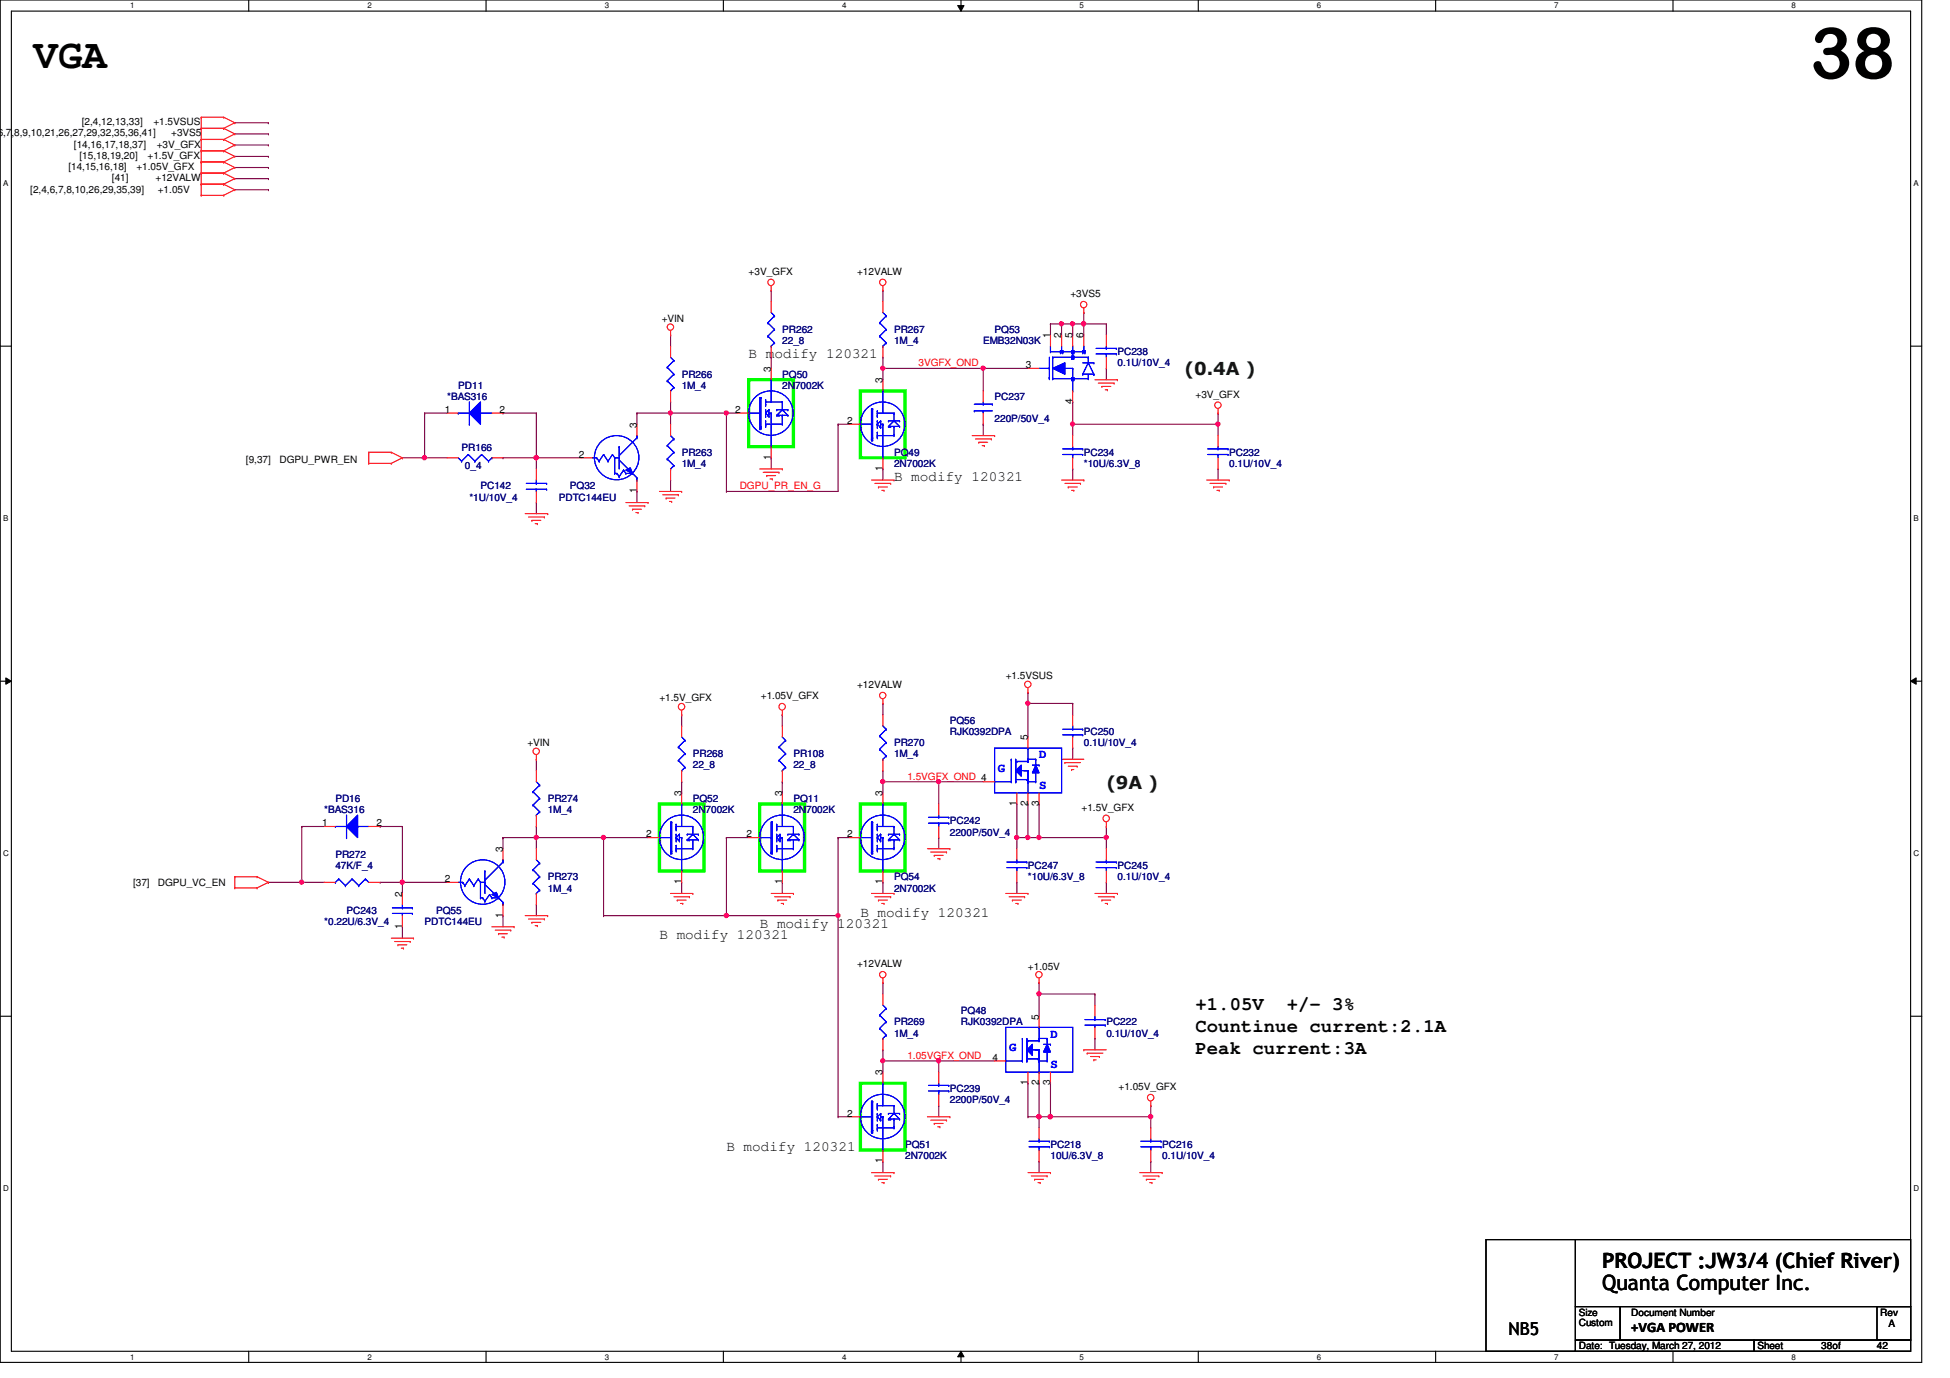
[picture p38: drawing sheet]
<svg xmlns="http://www.w3.org/2000/svg" width="297mm" height="210mm" viewBox="0 0 297 210" stroke-linecap="round" stroke-linejoin="round" font-family="sans-serif">
<defs><g id="words">
<text font-size="10.9" x="275.7" y="12">38</text>
<text font-size="6.3" x="5.1" y="10.3">VGA</text>
<g font-size="3.2">
<text x="244" y="196.6">Quanta Computer Inc.</text>
<text x="244" y="193.2">PROJECT :JW3/4 (Chief River)</text>
</g>
<g font-size="2.9">
<text x="182.1" y="153.9">+1.05V</text>
<text x="196" y="153.9">+/- 3%</text>
<text x="182.1" y="157.3">Countinue current:2.1A</text>
<text x="182.1" y="160.7">Peak current:3A</text>
</g>
<g font-size="2.7" fill="#004000">
<text x="180.4" y="57.2">(0.4A )</text>
<text x="168.5" y="120.2">(9A )</text>
</g>
<text font-size="2.7" x="229.8" y="203.5">NB5</text>
<g font-size="2.2">
<text x="114" y="54.6">B modify 120321</text>
<text x="136.2" y="73.3">B modify 120321</text>
<text x="100.5" y="143">B modify 120321</text>
<text x="115.7" y="141.4">B modify 120321</text>
<text x="131.1" y="139.7">B modify 120321</text>
<text x="110.7" y="175.4">B modify 120321</text>
<text x="248.5" y="202.9">+VGA POWER</text>
</g>
<g font-size="1.9" fill="#00f">
<text x="152" y="117.6">G</text>
<text x="158.3" y="115.6">D</text>
<text x="158.3" y="120.2">S</text>
<text x="153.7" y="160.1">G</text>
<text x="160" y="158.1">D</text>
<text x="160" y="162.7">S</text>
</g>
<g font-size="1.5">
<text x="-.8" y="20.8">[6,7,8,9,10,21,26,27,29,32,35,36,41]</text>
<text x="11.3" y="22.5">[14,16,17,18,37]</text>
<text x="12.4" y="19.1">[2,4,12,13,33]</text>
<text x="23.4" y="19.1">+1.5VSUS</text>
<text x="23.9" y="22.5">+3V_GFX</text>
<text x="26.1" y="20.8">+3VS5</text>
<text x="4.6" y="29.5">[2,4,6,7,8,10,26,29,35,39]</text>
<text x="10.4" y="25.9">[14,15,16,18]</text>
<text x="12.1" y="24.2">[15,18,19,20]</text>
<text x="17.1" y="27.6">[41]</text>
<text x="20.8" y="25.9">+1.05V_GFX</text>
<text x="22.5" y="24.2">+1.5V_GFX</text>
<text x="23.7" y="27.6">+12VALW</text>
<text x="24" y="29.5">+1.05V</text>
<text x="114" y="41.9">+3V_GFX</text>
<text x="130.6" y="41.9">+12VALW</text>
<text x="163.1" y="45.3">+3VS5</text>
<text x="100.8" y="49">+VIN</text>
<text x="160" y="51.6" transform="rotate(-90 160 51.6)">1</text>
<text x="161.7" y="51.6" transform="rotate(-90 161.7 51.6)">2</text>
<text x="163.4" y="51.6" transform="rotate(-90 163.4 51.6)">5</text>
<text x="165.1" y="51.6" transform="rotate(-90 165.1 51.6)">6</text>
<text x="117.4" y="56.7" transform="rotate(-90 117.4 56.7)">3</text>
<text x="134.4" y="58.4" transform="rotate(-90 134.4 58.4)">3</text>
<text x="156.2" y="56.1">3</text>
<text x="67.8" y="62.9">1</text>
<text x="76.1" y="62.9">2</text>
<text x="97" y="65.2" transform="rotate(-90 97 65.2)">3</text>
<text x="112" y="62.9">2</text>
<text x="129" y="64.6">2</text>
<text x="163.4" y="61.6" transform="rotate(-90 163.4 61.6)">4</text>
<text x="182.1" y="60.6">+3V_GFX</text>
<text x="37.5" y="70.5">[9,37]</text>
<text x="42.6" y="70.5">DGPU_PWR_EN</text>
<text x="88.2" y="69.7">2</text>
<text x="117.4" y="70.1" transform="rotate(-90 117.4 70.1)">1</text>
<text x="134.4" y="71.8" transform="rotate(-90 134.4 71.8)">1</text>
<text x="97" y="75.2" transform="rotate(-90 97 75.2)">1</text>
<text x="100.5" y="106.9">+1.5V_GFX</text>
<text x="115.9" y="106.6">+1.05V_GFX</text>
<text x="130.6" y="104.9">+12VALW</text>
<text x="153.2" y="103.5">+1.5VSUS</text>
<text x="80.3" y="113.7">+VIN</text>
<text x="156.5" y="112.8" transform="rotate(-90 156.5 112.8)">5</text>
<text x="49.1" y="125.9">1</text>
<text x="57.4" y="125.9">2</text>
<text x="103.8" y="121.3" transform="rotate(-90 103.8 121.3)">3</text>
<text x="119.1" y="121.3" transform="rotate(-90 119.1 121.3)">3</text>
<text x="134.4" y="121.3" transform="rotate(-90 134.4 121.3)">3</text>
<text x="154.9" y="122.9" transform="rotate(-90 154.9 122.9)">1</text>
<text x="156.5" y="122.9" transform="rotate(-90 156.5 122.9)">2</text>
<text x="158.2" y="122.9" transform="rotate(-90 158.2 122.9)">3</text>
<text x="164.8" y="123.6">+1.5V_GFX</text>
<text x="76.6" y="129.8" transform="rotate(-90 76.6 129.8)">3</text>
<text x="98.4" y="127.6">2</text>
<text x="113.7" y="127.6">2</text>
<text x="129" y="127.6">2</text>
<text x="20.3" y="135">[37]</text>
<text x="24" y="135">DGPU_VC_EN</text>
<text x="61.3" y="136.7" transform="rotate(-90 61.3 136.7)">2</text>
<text x="67.8" y="134.4">2</text>
<text x="103.8" y="134.7" transform="rotate(-90 103.8 134.7)">1</text>
<text x="119.1" y="134.7" transform="rotate(-90 119.1 134.7)">1</text>
<text x="134.4" y="134.7" transform="rotate(-90 134.4 134.7)">1</text>
<text x="61.3" y="141.6" transform="rotate(-90 61.3 141.6)">1</text>
<text x="76.6" y="139.9" transform="rotate(-90 76.6 139.9)">1</text>
<text x="130.6" y="147.4">+12VALW</text>
<text x="156.6" y="147.7">+1.05V</text>
<text x="158.2" y="155.4" transform="rotate(-90 158.2 155.4)">5</text>
<text x="151.2" y="161.6">4</text>
<text x="134.4" y="163.9" transform="rotate(-90 134.4 163.9)">3</text>
<text x="156.5" y="165.4" transform="rotate(-90 156.5 165.4)">1</text>
<text x="158.2" y="165.4" transform="rotate(-90 158.2 165.4)">2</text>
<text x="160" y="165.4" transform="rotate(-90 160 165.4)">3</text>
<text x="170.4" y="166.1">+1.05V_GFX</text>
<text x="129" y="170.1">2</text>
<text x="134.4" y="177.3" transform="rotate(-90 134.4 177.3)">1</text>
<text x="240.5" y="200.5">Size</text>
<text x="240.5" y="202">Custom</text>
<text x="248.5" y="200.5">Document Number</text>
<text x="286.4" y="200.5">Rev</text>
<text x="287.7" y="202.2">A</text>
<text x="240.5" y="205.6">Date: Tuesday, March 27, 2012</text>
<text x="267.7" y="205.6">Sheet</text>
<text x="277.4" y="205.6">38of</text>
<text x="285.9" y="205.6">42</text>
</g>
<g font-size="1.5" fill="#000080">
<text x="119.2" y="50.8">PR262</text>
<text x="119.2" y="52.5">22_8</text>
<text x="136.2" y="50.8">PR267</text>
<text x="136.2" y="52.5">1M_4</text>
<text x="149.8" y="52.5">EMB32N03K</text>
<text x="151.5" y="50.8">PQ53</text>
<text x="69.8" y="59.3">PD11</text>
<text x="103.8" y="57.5">PR266</text>
<text x="103.8" y="59.3">1M_4</text>
<text x="119.2" y="57.5">PQ50</text>
<text x="119.2" y="59.3">2N7002K</text>
<text x="170.2" y="54.1">PC238</text>
<text x="170.2" y="55.8">0.1U/10V_4</text>
<text x="68.1" y="61">*BAS316</text>
<text x="151.5" y="61">PC237</text>
<text x="151.5" y="64.3">220P/50V_4</text>
<text x="70.3" y="68.8">PR166</text>
<text x="70.8" y="71.5">0_4</text>
<text x="103.8" y="69.5">PR263</text>
<text x="103.8" y="71.2">1M_4</text>
<text x="136.2" y="69.5">PQ49</text>
<text x="136.2" y="71.2">2N7002K</text>
<text x="165.1" y="69.5">PC234</text>
<text x="165.1" y="71.2">*10U/6.3V_8</text>
<text x="187.2" y="69.5">PC232</text>
<text x="187.2" y="71.2">0.1U/10V_4</text>
<text x="71.5" y="76.3">*1U/10V_4</text>
<text x="73.2" y="74.5">PC142</text>
<text x="85.1" y="76.3">PDTC144EU</text>
<text x="86.8" y="74.5">PQ32</text>
<text x="136.2" y="113.7">PR270</text>
<text x="144.7" y="110.3">PQ56</text>
<text x="144.7" y="112">RJK0392DPA</text>
<text x="165.1" y="112">PC250</text>
<text x="165.1" y="113.7">0.1U/10V_4</text>
<text x="105.5" y="115.4">PR268</text>
<text x="105.5" y="117.1">22_8</text>
<text x="120.9" y="115.4">PR108</text>
<text x="120.9" y="117.1">22_8</text>
<text x="136.2" y="115.4">1M_4</text>
<text x="49.4" y="123.9">*BAS316</text>
<text x="51.1" y="122.2">PD16</text>
<text x="83.4" y="122.2">PR274</text>
<text x="83.4" y="123.9">1M_4</text>
<text x="105.5" y="122.2">PQ52</text>
<text x="105.5" y="123.9">2N7002K</text>
<text x="120.9" y="122.2">PQ11</text>
<text x="120.9" y="123.9">2N7002K</text>
<text x="144.7" y="125.6">PC242</text>
<text x="51.1" y="130.7">PR272</text>
<text x="144.7" y="127.3">2200P/50V_4</text>
<text x="51.1" y="132.4">47K/F_4</text>
<text x="83.4" y="134.1">PR273</text>
<text x="83.4" y="135.8">1M_4</text>
<text x="136.2" y="134.1">PQ54</text>
<text x="136.2" y="135.8">2N7002K</text>
<text x="156.6" y="132.4">PC247</text>
<text x="156.6" y="134.1">*10U/6.3V_8</text>
<text x="170.2" y="132.4">PC245</text>
<text x="170.2" y="134.1">0.1U/10V_4</text>
<text x="49.4" y="140.9">*0.22U/6.3V_4</text>
<text x="52.8" y="139.2">PC243</text>
<text x="64.7" y="140.9">PDTC144EU</text>
<text x="66.4" y="139.2">PQ55</text>
<text x="146.4" y="154.6">PQ48</text>
<text x="136.2" y="156.3">PR269</text>
<text x="136.2" y="157.9">1M_4</text>
<text x="146.4" y="156.3">RJK0392DPA</text>
<text x="168.5" y="156.3">PC222</text>
<text x="168.5" y="157.9">0.1U/10V_4</text>
<text x="144.7" y="166.5">PC239</text>
<text x="144.7" y="168.1">2200P/50V_4</text>
<text x="137.9" y="175">PQ51</text>
<text x="137.9" y="176.7">2N7002K</text>
<text x="160" y="175">PC218</text>
<text x="160" y="176.7">10U/6.3V_8</text>
<text x="177" y="175">PC216</text>
<text x="177" y="176.7">0.1U/10V_4</text>
</g>
<g font-size="1.5" fill="#f00">
<text x="139.9" y="55.8">3VGFX_OND</text>
<text x="112.7" y="74.5">DGPU_PR_EN_G</text>
<text x="138.2" y="118.8">1.5VGFX_OND 4</text>
<text x="138.2" y="161.3">1.05VGFX_OND</text>
</g>
<g font-size="1.2">
<text x="19.8" y="1.3">1</text>
<text x="56" y="1.3">2</text>
<text x="92.1" y="1.3">3</text>
<text x="128.3" y="1.3">4</text>
<text x="164.5" y="1.3">5</text>
<text x="200.6" y="1.3">6</text>
<text x="236.8" y="1.3">7</text>
<text x="272.9" y="1.3">8</text>
<text x=".5" y="28.3">A</text>
<text x="291.5" y="28.3">A</text>
<text x=".5" y="79.4">B</text>
<text x="291.5" y="79.4">B</text>
<text x=".5" y="130.4">C</text>
<text x="291.5" y="130.4">C</text>
<text x=".5" y="181.5">D</text>
<text x="291.5" y="181.5">D</text>
<text x="19.8" y="207.2">1</text>
<text x="56" y="207.2">2</text>
<text x="92.1" y="207.2">3</text>
<text x="128.3" y="207.2">4</text>
<text x="164.5" y="207.2">5</text>
<text x="200.6" y="207.2">6</text>
<text x="236.8" y="207.2">7</text>
<text x="272.9" y="207.2">8</text>
</g>
</g></defs>
<path d="M0 0h292.7v207.6h-292.7zM1.7 1.7h289.3v204.2h-289.3z" fill="none" stroke="#000" stroke-width=".17"/>
<g fill="#fff">
<path d="M19.8 .2h.6v1.3h-.6z"/>
<path d="M19.8 206.1h.6v1.3h-.6z"/>
</g>
<path d="M37.9 0v1.7M37.9 205.9v1.7" fill="none" stroke="#000" stroke-width=".17"/>
<g fill="#fff">
<path d="M56 .2h.6v1.3h-.6z"/>
<path d="M56 206.1h.6v1.3h-.6z"/>
</g>
<path d="M74 0v1.7M74 205.9v1.7" fill="none" stroke="#000" stroke-width=".17"/>
<g fill="#fff">
<path d="M92.1 .2h.6v1.3h-.6z"/>
<path d="M92.1 206.1h.6v1.3h-.6z"/>
</g>
<path d="M110.2 0v1.7M110.2 205.9v1.7" fill="none" stroke="#000" stroke-width=".17"/>
<g fill="#fff">
<path d="M128.3 .2h.6v1.3h-.6z"/>
<path d="M128.3 206.1h.6v1.3h-.6z"/>
</g>
<path d="M146.4 0v1.7M146.4 205.9v1.7" fill="none" stroke="#000" stroke-width=".17"/>
<path d="M145.9 .8h1l-.5 .9zM146.4 205.9l.5 .9h-1z" fill="#000"/>
<path d="M145.9 .8h1l-.5 .9zM146.4 205.9l.5 .9h-1z" fill="none" stroke="#000" stroke-width=".15"/>
<g fill="#fff">
<path d="M164.5 .2h.6v1.3h-.6z"/>
<path d="M164.5 206.1h.6v1.3h-.6z"/>
</g>
<path d="M182.5 0v1.7M182.5 205.9v1.7" fill="none" stroke="#000" stroke-width=".17"/>
<g fill="#fff">
<path d="M200.6 .2h.6v1.3h-.6z"/>
<path d="M200.6 206.1h.6v1.3h-.6z"/>
</g>
<path d="M218.7 0v1.7M218.7 205.9v1.7" fill="none" stroke="#000" stroke-width=".17"/>
<g fill="#fff">
<path d="M236.8 .2h.6v1.3h-.6z"/>
<path d="M236.8 206.1h.6v1.3h-.6z"/>
</g>
<path d="M254.8 0v1.7M254.8 205.9v1.7" fill="none" stroke="#000" stroke-width=".17"/>
<g fill="#fff">
<path d="M272.9 .2h.7v1.3h-.7z"/>
<path d="M272.9 206.1h.7v1.3h-.7z"/>
<path d="M.5 27.2h.7v1.4h-.7z"/>
<path d="M291.5 27.2h.7v1.4h-.7z"/>
<path d="M.5 78.3h.7v1.3h-.7z"/>
<path d="M291.5 78.3h.7v1.3h-.7z"/>
</g>
<path d="M0 52.7h1.7M291 52.7h1.7" fill="none" stroke="#000" stroke-width=".17"/>
<g fill="#fff">
<path d="M.5 129.3h.8v1.4h-.8z"/>
<path d="M291.5 129.3h.8v1.4h-.8z"/>
</g>
<path d="M0 103.8h1.7M291 103.8h1.7" fill="none" stroke="#000" stroke-width=".17"/>
<path d="M.9 103.3l.8 .5-.8 .5zM291 103.8l.9-.5v1z" fill="#000"/>
<path d="M.9 103.3l.8 .5-.8 .5zM291 103.8l.9-.5v1z" fill="none" stroke="#000" stroke-width=".15"/>
<g fill="#fff">
<path d="M.5 180.4h.8v1.3h-.8z"/>
<path d="M291.5 180.4h.8v1.3h-.8z"/>
</g>
<path d="M0 154.9h1.7M291 154.9h1.7" fill="none" stroke="#000" stroke-width=".17"/>
<g fill="none" stroke="#800040" stroke-width=".17">
<path d="M102.1 51.1h.1M102.1 51.1v1.6M117.5 44.2h.1M117.5 54.4h.1M117.5 44.2v1.7M117.5 54.4v1.7M134.5 54.4h.1M134.5 56.1h.1M134.5 54.4v3.5M134.5 56.1h15.3M97 62.9h.1M97 74.9h.1"/>
<path d="M97 62.9v1.7M97 74.9v1.7M102.1 62.9h.1M102.1 62.9h8.6M110.7 62.9h.1M110.7 62.9v12M117.5 69.8h.1M117.5 69.8v1.7M127.7 64.6h.1M127.7 64.6h1.7"/>
</g>
<circle cx="134.5" cy="56.1" r=".32" fill="#f0f"/>
<circle cx="134.5" cy="56.1" r=".32" fill="none" stroke="#f0f" stroke-width=".17"/>
<path d="M134.5 44.2h.1M134.5 44.2v1.7M110.7 62.9h.1M110.7 62.9h1.6M134.5 71.5h.1M134.5 71.5v1.7" fill="none" stroke="#800040" stroke-width=".17"/>
<circle cx="110.6" cy="62.9" r=".32" fill="#f0f"/>
<circle cx="110.6" cy="62.9" r=".32" fill="none" stroke="#f0f" stroke-width=".17"/>
<path d="M102.1 61.3h.1M102.1 62.9h.1M102.1 61.3v3.3" fill="none" stroke="#800040" stroke-width=".17"/>
<circle cx="102.1" cy="62.9" r=".32" fill="#f0f"/>
<circle cx="102.1" cy="62.9" r=".32" fill="none" stroke="#f0f" stroke-width=".17"/>
<g fill="none" stroke="#800040" stroke-width=".17">
<path d="M97 62.9h.1M97 62.9h5.1M102.1 73.2h.1M102.1 73.2v1.7M110.7 74.9h.1M127.7 64.6h.1M127.7 64.6v10.3h-17M81.7 115.7h.1M81.7 115.7v1.7M76.6 127.6h.1M76.6 139.5h.1M76.6 127.6v1.7"/>
<path d="M76.6 139.5v1.7M81.7 127.6h.1M81.7 127.6v1.7"/>
</g>
<circle cx="81.7" cy="127.6" r=".32" fill="#f0f"/>
<circle cx="81.7" cy="127.6" r=".32" fill="none" stroke="#f0f" stroke-width=".17"/>
<path d="M81.7 137.8h.1M81.7 137.8v1.7M91.9 127.6h.1M91.9 127.6h6.8" fill="none" stroke="#800040" stroke-width=".17"/>
<circle cx="91.9" cy="127.6" r=".32" fill="#f0f"/>
<circle cx="91.9" cy="127.6" r=".32" fill="none" stroke="#f0f" stroke-width=".17"/>
<path d="M158.3 127.6h.1M158.3 127.6h10.2" fill="none" stroke="#800040" stroke-width=".17"/>
<circle cx="168.5" cy="127.6" r=".32" fill="#f0f"/>
<circle cx="168.5" cy="127.6" r=".32" fill="none" stroke="#f0f" stroke-width=".17"/>
<circle cx="158.3" cy="127.6" r=".32" fill="#f0f"/>
<circle cx="158.3" cy="127.6" r=".32" fill="none" stroke="#f0f" stroke-width=".17"/>
<g fill="none" stroke="#800040" stroke-width=".17">
<path d="M156.6 107.2h.1M156.6 107.2v5.1M127.7 127.6h.1M127.7 127.6h1.7M154.9 134.5h.1M154.9 127.6h.1M154.9 127.6v1.7M154.9 134.5v1.6M154.9 127.6h1.7M168.5 134.5h.1M168.5 125.9h.1M168.5 127.6h.1"/>
<path d="M168.5 125.9v3.4M168.5 134.5v1.6"/>
</g>
<circle cx="156.6" cy="107.2" r=".32" fill="#f0f"/>
<circle cx="156.6" cy="107.2" r=".32" fill="none" stroke="#f0f" stroke-width=".17"/>
<path d="M143 119.1h.1M143 119.1h6.8M154.9 122.5h.1M154.9 122.5v5.1M156.6 127.6h.1M158.3 122.5h.1M158.3 122.5v5.1h-1.7" fill="none" stroke="#800040" stroke-width=".17"/>
<circle cx="154.9" cy="127.6" r=".32" fill="#f0f"/>
<circle cx="154.9" cy="127.6" r=".32" fill="none" stroke="#f0f" stroke-width=".17"/>
<path d="M156.6 122.5h.1M156.6 122.5v5.1" fill="none" stroke="#800040" stroke-width=".17"/>
<circle cx="156.6" cy="127.6" r=".32" fill="#f0f"/>
<circle cx="156.6" cy="127.6" r=".32" fill="none" stroke="#f0f" stroke-width=".17"/>
<path d="M134.5 117.4h.1M134.5 119.1h.1M134.5 117.4v3.4M134.5 119.1h8.5M143 119.1h.1M143 119.1v3.4M143 127.6h.1M143 127.6v1.7" fill="none" stroke="#800040" stroke-width=".17"/>
<circle cx="143" cy="119.1" r=".32" fill="#f0f"/>
<circle cx="143" cy="119.1" r=".32" fill="none" stroke="#f0f" stroke-width=".17"/>
<circle cx="134.5" cy="119.1" r=".32" fill="#f0f"/>
<circle cx="134.5" cy="119.1" r=".32" fill="none" stroke="#f0f" stroke-width=".17"/>
<path d="M134.5 107.2h.1M134.5 107.2v1.7M91.9 127.6h.1M91.9 127.6v11.9M127.7 139.5h.1M127.7 139.5v30.7M134.5 134.5h.1M134.5 134.5v1.6" fill="none" stroke="#800040" stroke-width=".17"/>
<circle cx="127.6" cy="139.5" r=".32" fill="#f0f"/>
<circle cx="127.6" cy="139.5" r=".32" fill="none" stroke="#f0f" stroke-width=".17"/>
<g fill="none" stroke="#800040" stroke-width=".17">
<path d="M35.8 18.7h5.1M40.9 18.7h.1M35.8 27.2h5.1M35.8 25.5h5.1M35.8 23.8h5.1M35.8 22.1h5.1M35.8 20.4h5.1M40.9 27.2h.1M40.9 25.5h.1M40.9 23.8h.1M40.9 22.1h.1M40.9 20.4h.1"/>
<path d="M156.6 107.2h.1M156.6 105.5h.1M156.6 107.2h6.8M156.6 105.5v1.7M163.4 107.2h.1M163.4 114h.1M163.4 107.2v1.7M163.4 114v1.7M46 134.5h.1M46 134.5h3.4"/>
</g>
<circle cx="45.9" cy="134.4" r=".32" fill="#f0f"/>
<circle cx="45.9" cy="134.4" r=".32" fill="none" stroke="#f0f" stroke-width=".17"/>
<g fill="none" stroke="#800040" stroke-width=".17">
<path d="M40.9 134.5h.1M46 125.9h.1M46 125.9h3.4M46 125.9v8.6h-5.1M61.3 134.5h.1M61.3 125.9h.1M61.3 134.5h6.8M61.3 125.9v10.2M76.6 127.6h.1M81.7 125.9h.1M81.7 125.9v1.7h-5.1M61.3 141.2h.1"/>
<path d="M61.3 141.2v1.8"/>
</g>
<circle cx="61.3" cy="134.4" r=".32" fill="#f0f"/>
<circle cx="61.3" cy="134.4" r=".32" fill="none" stroke="#f0f" stroke-width=".17"/>
<path d="M64.7 69.8h.1M64.7 69.8h3.4M76.6 62.9h.1M76.6 62.9h5.1M81.7 69.8h.1M81.7 69.8h6.8" fill="none" stroke="#800040" stroke-width=".17"/>
<circle cx="64.7" cy="69.7" r=".32" fill="#f0f"/>
<circle cx="64.7" cy="69.7" r=".32" fill="none" stroke="#f0f" stroke-width=".17"/>
<path d="M81.7 69.8h.1M81.7 69.8v1.7" fill="none" stroke="#800040" stroke-width=".17"/>
<circle cx="81.7" cy="69.7" r=".32" fill="#f0f"/>
<circle cx="81.7" cy="69.7" r=".32" fill="none" stroke="#f0f" stroke-width=".17"/>
<path d="M61.3 69.8h.1M64.7 62.9h.1M64.7 62.9h3.4M64.7 62.9v6.9h-3.4M81.7 62.9h.1M81.7 62.9v6.9" fill="none" stroke="#800040" stroke-width=".17"/>
<circle cx="81.7" cy="69.7" r=".32" fill="#f0f"/>
<circle cx="81.7" cy="69.7" r=".32" fill="none" stroke="#f0f" stroke-width=".17"/>
<path d="M76.6 69.8h.1M76.6 69.8h5.1M81.7 76.6h.1M81.7 76.6v1.7M57.9 125.9h.1M57.9 134.5h.1M57.9 125.9h3.4M57.9 134.5h3.4M110.7 139.5h.1M110.7 139.5h17" fill="none" stroke="#800040" stroke-width=".17"/>
<circle cx="110.6" cy="139.5" r=".32" fill="#f0f"/>
<circle cx="110.6" cy="139.5" r=".32" fill="none" stroke="#f0f" stroke-width=".17"/>
<path d="M35.8 28.9h5.1M40.9 28.9h.1M158.3 170.2h.1M158.3 170.2h1.7M175.3 177h.1M175.3 170.2h.1M175.3 170.2v1.7M175.3 177v1.7" fill="none" stroke="#800040" stroke-width=".17"/>
<circle cx="158.3" cy="170.2" r=".32" fill="#f0f"/>
<circle cx="158.3" cy="170.2" r=".32" fill="none" stroke="#f0f" stroke-width=".17"/>
<path d="M158.3 151.5h.1M158.3 151.5h8.5" fill="none" stroke="#800040" stroke-width=".17"/>
<circle cx="158.3" cy="151.4" r=".32" fill="#f0f"/>
<circle cx="158.3" cy="151.4" r=".32" fill="none" stroke="#f0f" stroke-width=".17"/>
<path d="M158.3 149.7h.1M158.3 151.5h.1M158.3 149.7v5.2M160 170.2h.1M160 170.2h15.3" fill="none" stroke="#800040" stroke-width=".17"/>
<circle cx="175.3" cy="170.2" r=".32" fill="#f0f"/>
<circle cx="175.3" cy="170.2" r=".32" fill="none" stroke="#f0f" stroke-width=".17"/>
<circle cx="160" cy="170.2" r=".32" fill="#f0f"/>
<circle cx="160" cy="170.2" r=".32" fill="none" stroke="#f0f" stroke-width=".17"/>
<path d="M143 161.7h.1M143 161.7h8.5M156.6 170.2h.1M156.6 170.2h1.7M160 165.1h.1M160 165.1v5.1M175.3 168.5h.1M175.3 168.5v1.7" fill="none" stroke="#800040" stroke-width=".17"/>
<circle cx="160" cy="170.2" r=".32" fill="#f0f"/>
<circle cx="160" cy="170.2" r=".32" fill="none" stroke="#f0f" stroke-width=".17"/>
<path d="M156.6 165.1h.1M156.6 165.1v5.1M158.3 165.1h.1M158.3 165.1v5.1" fill="none" stroke="#800040" stroke-width=".17"/>
<circle cx="158.3" cy="170.2" r=".32" fill="#f0f"/>
<circle cx="158.3" cy="170.2" r=".32" fill="none" stroke="#f0f" stroke-width=".17"/>
<path d="M134.5 160h.1M134.5 160v3.4M134.5 161.7h.1M134.5 161.7h8.5M143 161.7h.1M143 168.5h.1M143 161.7v1.7M143 168.5v1.7" fill="none" stroke="#800040" stroke-width=".17"/>
<circle cx="143" cy="161.6" r=".32" fill="#f0f"/>
<circle cx="143" cy="161.6" r=".32" fill="none" stroke="#f0f" stroke-width=".17"/>
<circle cx="134.5" cy="161.6" r=".32" fill="#f0f"/>
<circle cx="134.5" cy="161.6" r=".32" fill="none" stroke="#f0f" stroke-width=".17"/>
<g fill="none" stroke="#800040" stroke-width=".17">
<path d="M160 49.4h.1M160 49.4h1.7M165.1 49.4h.1M165.1 49.4h3.4M185.5 64.6h.1M185.5 62.9h.1M185.5 71.5h.1M185.5 62.9v3.5M185.5 71.5v1.7M103.8 108.9h.1M103.8 119.1h.1M103.8 108.9v1.7"/>
<path d="M103.8 119.1v1.7M119.2 108.9h.1M119.2 119.1h.1M119.2 108.9v1.7M119.2 119.1v1.7M81.7 127.6h.1M81.7 127.6h10.2M91.9 139.5h.1M103.8 134.5h.1M103.8 134.5v1.6M110.7 127.6h.1M110.7 127.6h3.3"/>
<path d="M110.7 127.6v11.9h-18.8M119.2 134.5h.1M119.2 134.5v1.6M127.7 127.6h.1M127.7 127.6v11.9M134.5 149.7h.1M134.5 149.7v1.8M166.8 151.5h.1M166.8 158.2h.1M166.8 151.5v1.7M166.8 158.2v1.8M127.7 170.2h.1"/>
<path d="M127.7 170.2h1.7M134.5 177h.1M134.5 177v1.7M158.3 177h.1M158.3 170.2h.1M158.3 170.2v1.7M158.3 177v1.7"/>
</g>
<circle cx="165.1" cy="49.3" r=".32" fill="#f0f"/>
<circle cx="165.1" cy="49.3" r=".32" fill="none" stroke="#f0f" stroke-width=".17"/>
<path d="M160 49.4h.1M160 49.4v1.7M161.7 49.4h.1M161.7 49.4h1.7M165.1 47.6h.1M165.1 47.6v1.8" fill="none" stroke="#800040" stroke-width=".17"/>
<circle cx="161.7" cy="49.3" r=".32" fill="#f0f"/>
<circle cx="161.7" cy="49.3" r=".32" fill="none" stroke="#f0f" stroke-width=".17"/>
<path d="M149.8 56.1h.1M149.8 56.1v3.5M161.7 49.4h.1M161.7 49.4v1.7M149.8 64.6h.1M149.8 64.6v1.8M163.4 64.6h.1M163.4 64.6h22.1" fill="none" stroke="#800040" stroke-width=".17"/>
<circle cx="185.5" cy="64.6" r=".32" fill="#f0f"/>
<circle cx="185.5" cy="64.6" r=".32" fill="none" stroke="#f0f" stroke-width=".17"/>
<circle cx="163.4" cy="64.6" r=".32" fill="#f0f"/>
<circle cx="163.4" cy="64.6" r=".32" fill="none" stroke="#f0f" stroke-width=".17"/>
<path d="M163.4 49.4h.1M163.4 49.4v1.7M163.4 49.4h1.7M165.1 49.4h.1M165.1 49.4v1.7M163.4 61.3h.1M163.4 61.3v3.3" fill="none" stroke="#800040" stroke-width=".17"/>
<circle cx="165.1" cy="49.3" r=".32" fill="#f0f"/>
<circle cx="165.1" cy="49.3" r=".32" fill="none" stroke="#f0f" stroke-width=".17"/>
<circle cx="163.4" cy="49.3" r=".32" fill="#f0f"/>
<circle cx="163.4" cy="49.3" r=".32" fill="none" stroke="#f0f" stroke-width=".17"/>
<path d="M149.8 56.1h.1M149.8 56.1h6.8M168.5 49.4h.1M168.5 56.1h.1M168.5 49.4v1.7M168.5 56.1v1.8M163.4 71.5h.1M163.4 64.6h.1M163.4 64.6v1.8M163.4 71.5v1.7" fill="none" stroke="#800040" stroke-width=".17"/>
<circle cx="149.7" cy="56.1" r=".32" fill="#f0f"/>
<circle cx="149.7" cy="56.1" r=".32" fill="none" stroke="#f0f" stroke-width=".17"/>
<g fill="none" stroke="#f00" stroke-width=".17">
<path d="M30.6 19.6h.1M30.6 17.9h.1M30.6 17.9v11.9M30.6 17.9h3.5M30.6 19.6h3.5M34.1 17.9h.1M34.1 19.6h.1M34.1 17.9l1.7 .8M34.1 19.6l1.7 .8M35.8 18.7h.1M35.8 18.7l-1.7 .9M30.6 24.7h.1"/>
<path d="M30.6 23h.1M30.6 28.1h.1M30.6 26.4h.1M30.6 21.3h.1M30.6 29.8h.1M30.6 23h3.5M30.6 24.7h3.5M30.6 26.4h3.5M30.6 28.1h3.5M30.6 21.3h3.5M30.6 29.8h3.5M34.1 23h.1"/>
<path d="M34.1 24.7h.1M34.1 26.4h.1M34.1 28.1h.1M34.1 21.3h.1M34.1 29.8h.1M34.1 23l1.7 .8M34.1 26.4l1.7 .8M34.1 21.3l1.7 .8M34.1 24.7l1.7 .8M34.1 28.1l1.7 .8M35.8 23.8h.1M35.8 27.2h.1"/>
<path d="M35.8 22.1h.1M35.8 20.4h.1M35.8 25.5h.1M35.8 28.9h.1M35.8 23.8l-1.7 .9M35.8 27.2l-1.7 .9M35.8 22.1l-1.7 .9M35.8 20.4l-1.7 .9M35.8 25.5l-1.7 .9M35.8 28.9l-1.7 .9M102.1 51.1h.1M102.1 50.4v.7"/>
<path d="M102.1 52.7v1.7M102.1 59.6v1.7M117.5 44.2h.1M117.5 43.6v.6M134.5 44.2h.1M134.5 43.6v.6M165.1 47.6h.1M165.1 46.9v.7M166.8 57.9h3.4M167.3 58.4h2.4M167.8 58.9h.1M167.8 58.9h1.4"/>
<path d="M168.4 59.4h.3M168.7 59.4h.1M169.7 58.4h.1M170.2 57.9h.1M56.2 70.6h.1M56.2 68.9h.1M56.2 68.9h3.4M56.2 70.6h3.4M56.2 68.9v1.7M59.6 68.9h.1M59.6 70.6h.1M59.6 68.9l1.7 .9"/>
<path d="M61.3 69.8h.1M61.3 69.8l-1.7 .8M80 78.3h3.4M80.5 78.8h2.4M81 79.3h.1M81 79.3h1.4M81.5 79.8h.4M81.7 71.5v1.7M81.7 74.9v1.7M81.9 79.8h.1M82.9 78.8h.1M83.4 78.3h.1"/>
<path d="M95.3 76.6h3.4M95.8 77.1h2.4M96.3 77.6h.1M96.3 77.6h1.4M96.9 78.1h.3M97.2 78.1h.1M98.2 77.1h.1M98.7 76.6h.1M100.5 74.9h3.3M101 75.4h2.3M101.5 75.9h.1M101.5 75.9h1.3"/>
<path d="M102 76.4h.3M102.3 76.4h.1M103.3 75.4h.1M103.8 74.9h.1M115.7 71.5h3.5M116.2 72h2.5M116.8 72.5h.1M116.8 72.5h1.3M117.3 73h.3M117.6 73h.1M118.7 72h.1M119.2 71.5h.1"/>
<path d="M132.8 73.2h3.4M133.3 73.7h2.4M133.8 74.2h.1M133.8 74.2h1.4M134.3 74.7h.4M134.7 74.7h.1M135.7 73.7h.1M136.2 73.2h.1M148.1 66.4h3.4M148.6 66.9h2.4M149.1 67.4h.1M149.1 67.4h1.3"/>
<path d="M149.6 67.9h.3M149.9 67.9h.1M151 66.9h.1M151.5 66.4h.1M161.7 73.2h3.4M162.2 73.7h2.4M162.7 74.2h.1M162.7 74.2h1.4M163.2 74.7h.4M163.6 74.7h.1M164.6 73.7h.1M165.1 73.2h.1"/>
<path d="M183.8 73.2h3.4M184.3 73.7h2.4M184.9 74.2h.1M184.9 74.2h1.3M185.4 74.7h.3M185.5 62.9h.1M185.5 62.3v.6M185.7 74.7h.1M186.7 73.7h.1M187.2 73.2h.1M81.7 115.7h.1M81.7 115v.7"/>
<path d="M81.7 117.4v1.7M103.8 108.9h.1M103.8 108.2v.7M119.2 108.9h.1M119.2 108.2v.7M119.2 110.6v1.7M119.2 117.4v1.7M134.5 107.2h.1M134.5 106.5v.7M134.5 108.9v1.7M134.5 115.7v1.7M156.6 105.5h.1"/>
<path d="M156.6 104.8v.7M161.7 115.7h.1M161.7 115.7h3.4M162.2 116.2h.1M162.2 116.2h2.4M162.7 116.8h1.4M163.2 117.3h.1M163.2 117.3h.4M163.4 108.9v1.7M163.4 112.3v1.7M164.1 116.8h.1M35.8 135.3h.1"/>
<path d="M35.8 133.6h.1M35.8 133.6h3.4M35.8 135.3h3.4M35.8 133.6v1.7M39.2 133.6h.1M39.2 135.3h.1M39.2 133.6l1.7 .9M40.9 134.5h.1M40.9 134.5l-1.7 .8M80 139.5h3.4M81.7 124.2v1.7M83.4 139.5h.1"/>
<path d="M102.1 136.1h3.4M102.7 136.7h2.3M103.2 137.2h.1M103.2 137.2h1.3M103.7 137.7h.3M104 137.7h.1M105 136.7h.1M105.5 136.1h.1M114 127.6h1.7M117.5 136.1h3.4M118 136.7h2.3M118.5 137.2h.1"/>
<path d="M118.5 137.2h1.3M119 137.7h.3M119.2 120.8v1.7M119.2 132.7v1.8M119.3 137.7h.1M120.3 136.7h.1M120.9 136.1h.1M129.4 127.6h1.7M132.8 136.1h3.4M133.3 136.7h2.4M133.8 137.2h.1M133.8 137.2h1.4"/>
<path d="M134.3 137.7h.4M134.5 120.8v1.7M134.5 132.7v1.8M134.7 137.7h.1M135.7 136.7h.1M136.2 136.1h.1M141.3 129.3h3.4M141.8 129.8h2.4M142.3 130.3h.1M142.3 130.3h1.4M142.8 130.9h.4M143.2 130.9h.1"/>
<path d="M144.2 129.8h.1M144.7 129.3h.1M153.2 136.1h3.4M153.7 136.7h2.4M154.2 137.2h.1M154.2 137.2h1.4M154.7 137.7h.4M155.1 137.7h.1M156.1 136.7h.1M156.6 136.1h.1M166.8 136.1h3.4M167.3 136.7h2.4"/>
<path d="M167.8 137.2h.1M167.8 137.2h1.4M168.4 137.7h.3M168.5 125.9h.1M168.5 125.3v.6M168.5 129.3v1.7M168.5 132.7v1.8M168.7 137.7h.1M169.7 136.7h.1M170.2 136.1h.1M59.6 143h3.4M60.1 143.5h2.4"/>
<path d="M60.6 144h.1M60.6 144h1.4M61.1 144.5h.4M61.5 144.5h.1M62.5 143.5h.1M63 143h.1M74.9 141.2h3.4M75.4 141.7h2.4M75.9 142.3h.1M75.9 142.3h1.4M76.5 142.8h.3M76.8 142.8h.1"/>
<path d="M77.8 141.7h.1M78.3 141.2h.1M80.5 140h2.4M81 140.5h.1M81 140.5h1.4M81.5 141.1h.4M81.9 141.1h.1M82.9 140h.1M134.5 149.7h.1M134.5 149.1v.6M158.3 149.7h.1M158.3 149.1v.6"/>
<path d="M165.1 160h.1M165.1 160h3.4M132.8 178.7h3.4M133.3 179.2h2.4M133.8 179.7h.1M133.8 179.7h1.4M135.7 179.2h.1M136.2 178.7h.1M141.3 170.2h3.4M141.8 170.7h2.4M142.3 171.2h.1M142.3 171.2h1.4"/>
<path d="M142.8 171.7h.4M143.2 171.7h.1M144.2 170.7h.1M144.7 170.2h.1M156.6 178.7h3.4M157.1 179.2h2.4M157.6 179.7h.1M157.6 179.7h1.4M158.3 171.9v1.7M158.3 175.3v1.7M159.5 179.2h.1M160 178.7h.1"/>
<path d="M165.6 160.5h.1M165.6 160.5h2.4M166.1 161h1.4M166.6 161.5h.1M166.6 161.5h.4M167.5 161h.1M173.6 178.7h3.4M174.1 179.2h2.4M174.6 179.7h.1M174.6 179.7h1.4M175.3 168.5h.1M175.3 167.8v.7"/>
<path d="M176.5 179.2h.1M177 178.7h.1M134.3 180.2h.4M134.7 180.2h.1M158.1 180.2h.3M158.4 180.2h.1M175.1 180.2h.4M175.5 180.2h.1"/>
<circle cx="102.1" cy="49.8" r=".49"/>
<circle cx="117.4" cy="43" r=".49"/>
<circle cx="134.5" cy="43" r=".49"/>
<circle cx="165.1" cy="46.4" r=".49"/>
<circle cx="185.5" cy="61.7" r=".49"/>
<circle cx="81.7" cy="114.5" r=".49"/>
<circle cx="103.8" cy="107.7" r=".5"/>
<circle cx="119.1" cy="107.7" r=".5"/>
<circle cx="134.5" cy="106" r=".49"/>
<circle cx="156.6" cy="104.3" r=".49"/>
<circle cx="168.5" cy="124.7" r=".5"/>
<circle cx="134.5" cy="148.5" r=".49"/>
<circle cx="158.3" cy="148.5" r=".49"/>
<circle cx="175.3" cy="167.3" r=".5"/>
</g>
<path d="M226.4 188.9h13.6v17h-13.6zM240 188.9h51v10.2h-51zM240 199.1h6.8v5.1h-6.8zM246.8 199.1h44.2v5.1h-44.2zM285.9 199.1h5.1v5.1h-5.1zM240 204.2h27.2v1.7h-27.2zM267.2 204.2h23.8v1.7h-23.8z" fill="none" stroke="#000" stroke-width=".17"/>
<path d="M114 57.9h6.9v10.2h-6.9zM131.1 59.6h6.8v10.2h-6.8zM100.5 122.5h6.7v10.2h-6.7zM115.7 122.5h6.9v10.2h-6.9zM131.1 122.5h6.8v10.2h-6.8zM131.1 165.1h6.8v10.2h-6.8z" fill="none" stroke="#0f0" stroke-width=".51"/>
<g fill="none" stroke="#00f" stroke-width=".17">
<path d="M101.6 56h.1M101.6 58h.1M101.6 56l1.1 1M101.6 58l1.1 1.1M102.1 59.6h.1M102.1 54.4l.6 .5M102.7 54.9h.1M102.7 57h.1M102.7 59.1h.1M102.7 54.9l-1.1 1.1M102.7 57l-1.1 1M102.7 59.1l-.6 .5"/>
<path d="M80.2 73.7h3.1M80.2 74.5h3.1M81.7 74.5h.1M81.7 73.7h.1M81.7 73.2v.5M81.7 74.5v.4M83.3 73.7h.1M83.3 74.5h.1M81.7 119.1l.5 .5M82.2 119.6h.1M82.2 119.6l-1 1M118.7 113.8h.1"/>
<path d="M118.7 115.9h.1M118.7 113.8l1 1.1M118.7 115.9l1 1M119.2 117.4h.1M119.2 112.3l.5 .5M119.7 112.8h.1M119.7 114.9h.1M119.7 116.9h.1M119.7 112.8l-1 1M119.7 114.9l-1 1M119.7 116.9l-.5 .5M134 112.1h.1"/>
<path d="M134 114.2h.1M134 112.1l1 1.1M134 114.2l1 1M134.5 115.7h.1M134.5 110.6l.5 .5M135 111.1h.1M135 113.2h.1M135 115.2h.1M135 111.1l-1 1M135 113.2l-1 1M135 115.2l-.5 .5M161.9 111.1h3"/>
<path d="M161.9 112h3M163.4 112h.1M163.4 111.1h.1M163.4 110.6v.5M163.4 112v.3M164.9 111.1h.1M164.9 112h.1M81.2 120.6h.1M81.2 122.7h.1M81.2 120.6l1 1.1M81.2 122.7l1 1M81.7 124.2h.1"/>
<path d="M82.2 121.7h.1M82.2 123.7h.1M82.2 121.7l-1 1M82.2 123.7l-.5 .5M115.7 127.6h1.8M117.5 129.8h.1M117.5 127.6h.1M117.5 130h.1M117.6 125.3h.1M117.6 129.7h.1M117.6 130h.1M117.6 125.3h-.1v4.7"/>
<path d="M117.6 125.3v4.7M118.3 125.9h.1M118.3 127.6h.1M118.3 127.1h.1M118.3 128.1h.1M118.3 128.8h.1M118.3 129.5h.1M118.3 125.6h.1M118.3 126.3h.1M118.3 126.4h.1M118.3 129.3h.1M118.3 129.7h.1"/>
<path d="M118.3 125.9h2.6M118.3 127.6l.5 .5M118.3 125.6v.8M118.3 127.1v1M118.3 128.8v.9M118.3 129.3h2.6M118.7 128h.1M118.8 128.1h.1M118.8 127.1h.1M118.8 127.6h.1M118.8 127.6h.4M118.8 127.1l-.5 .5"/>
<path d="M118.8 127.1v1M119.2 127.6h.1M119.2 122.5h.1M119.2 122.5v3.4M119.2 127.6v5.1M120 128h.1M120 127.1h.1M120 128h1.7M120 127.1h1.7M120.2 128h.1M120.3 128h.1M120.9 128h.1"/>
<path d="M120.9 125.9h.1M120.9 127.1h.1M120.9 129.3h.1M120.9 125.9v1.2M120.9 128v1.3M120.9 127.1l.8 .9M120.9 127.1l-.9 .9M121.7 128h.1M121.7 127.1h.1M131.1 127.6h1.7M132.8 129.8h.1M132.8 127.6h.1"/>
<path d="M132.8 130h.1M132.9 125.3h.1M132.9 129.7h.1M132.9 130h.1M132.9 125.3h-.1v4.7M132.9 125.3v4.7M133.6 125.9h.1M133.6 127.6h.1M133.6 127.1h.1M133.6 128.1h.1M133.6 128.8h.1M133.6 129.5h.1"/>
<path d="M133.6 125.6h.1M133.6 126.3h.1M133.6 126.4h.1M133.6 129.3h.1M133.6 129.7h.1M133.6 125.9h2.6M133.6 129.3h2.6M133.6 127.6l.6 .5M133.6 125.6v.8M133.6 127.1v1M133.6 128.8v.9M134 128h.1"/>
<path d="M134.2 128.1h.1M134.2 127.1h.1M134.2 127.6h.1M134.2 127.6h.3M134.2 127.1l-.6 .5M134.2 127.1v1M134.5 127.6h.1M134.5 122.5h.1M134.5 122.5v3.4M134.5 127.6v5.1M135.3 128h.1M135.3 127.1h.1"/>
<path d="M135.3 128h1.7M135.3 127.1h1.7M135.5 128h.1M135.7 128h.1M136.2 128h.1M136.2 125.9h.1M136.2 127.1h.1M136.2 129.3h.1M136.2 125.9v1.2M136.2 128v1.3M136.2 127.1l.8 .9M136.2 127.1l-.9 .9"/>
<path d="M137 128h.1M137 127.1h.1M167 132.2h3M167 131.4h3M168.5 131.4h.1M168.5 132.2h.1M168.5 131v.4M168.5 132.2v.5M170 132.2h.1M170 131.4h.1M156.8 174.8h3M156.8 173.9h3"/>
<path d="M158.3 173.9h.1M158.3 174.8h.1M158.3 173.6v.3M158.3 174.8v.5M159.8 174.8h.1M159.8 173.9h.1"/>
<circle cx="119.1" cy="127.6" r="3.4"/>
<circle cx="134.4" cy="127.6" r="3.4"/>
</g>
<path d="M54.5 124.2v3.4l-1.7-1.7z" fill="#00f"/>
<path d="M51.1 125.9h.1M51.1 125.9h1.7M52.8 127.6h.1M52.8 124.2v3.4M54.5 124.2v3.4l-1.7-1.7zM54.5 125.9h.1M54.5 125.9h1.7" fill="none" stroke="#00f" stroke-width=".17"/>
<path d="M54.5 124.2v3.4l-1.7-1.7z" fill="#00f"/>
<path d="M51.1 125.9h.1M51.1 125.9h1.7M52.8 127.6h.1M52.8 124.2v3.4M54.5 124.2v3.4l-1.7-1.7zM54.5 125.9h.1M54.5 125.9h1.7" fill="none" stroke="#00f" stroke-width=".17"/>
<path d="M49.4 125.9h1.7M56.2 125.9h1.7" fill="none" stroke="#f00" stroke-width=".17"/>
<path d="M73.2 61.3v3.3l-1.7-1.7z" fill="#00f"/>
<path d="M69.8 62.9h.1M69.8 62.9h1.7M71.5 64.6h.1M71.5 61.3v3.3M73.2 61.3v3.3l-1.7-1.7zM73.2 62.9h.1M73.2 62.9h1.7" fill="none" stroke="#00f" stroke-width=".17"/>
<path d="M73.2 61.3v3.3l-1.7-1.7z" fill="#00f"/>
<path d="M69.8 62.9h.1M69.8 62.9h1.7M71.5 64.6h.1M71.5 61.3v3.3M73.2 61.3v3.3l-1.7-1.7zM73.2 62.9h.1M73.2 62.9h1.7" fill="none" stroke="#00f" stroke-width=".17"/>
<path d="M68.1 62.9h1.7M74.9 62.9h1.7" fill="none" stroke="#f00" stroke-width=".17"/>
<path d="M156.4 160l.9-.9v1.7z" fill="#00f"/>
<path d="M156.4 160l.9-.9v1.7z" fill="none" stroke="#00f" stroke-width=".17"/>
<path d="M159.5 159.1l.5 1.2h-1z" fill="#00f"/>
<g fill="none" stroke="#00f" stroke-width=".17">
<path d="M153.2 156.5h10.2v6.9h-10.2zM155.7 158.2h.1M155.7 158.2v3.5M156.4 158.6h.1M156.4 158.2v3.5M156.4 158.6h1.9M156.6 158.6h.1M157.3 160h1M158.3 158.6h.1M158.3 160h.1M158.3 156.5h.1M158.3 156.5v2.1"/>
<path d="M158.3 160v3.4M158.3 158.2h1.2M159 159.1h1M159.5 159.1l.5 1.2h-1zM159.5 158.2h.1M159.5 159.1h.1M159.5 158.2v.9M160 159.1h.1M153.2 161.7h2.5M155.7 161.7h.1M156.4 161.7h.1M156.4 161.3h1.9"/>
<path d="M158.1 161.3h.1M158.3 161.7h.1M158.3 161.3h.1M158.3 163.4h.1M158.3 161.7h1.2M159.5 161.7h.1M159.5 160.3v1.4"/>
</g>
<path d="M156.4 160l.9-.9v1.7z" fill="#00f"/>
<path d="M156.4 160l.9-.9v1.7z" fill="none" stroke="#00f" stroke-width=".17"/>
<path d="M159.5 159.1l.5 1.2h-1z" fill="#00f"/>
<g fill="none" stroke="#00f" stroke-width=".17">
<path d="M117 49.2h.1M117 51.2h.1M117 49.2l1 1M117 51.2l1 1M117.5 52.7h.1M117.5 47.6l.5 .5M118 48.1h.1M118 50.2h.1M118 52.2h.1M118 48.1l-1 1.1M118 50.2l-1 1M118 52.2l-.5 .5"/>
<path d="M101.6 67.9h.1M101.6 69.9h.1M101.6 67.9l1.1 1M101.6 69.9l1.1 1.1M102.1 71.5h.1M102.1 66.4l.6 .5M102.7 66.9h.1M102.7 68.9h.1M102.7 71h.1M102.7 66.9l-1.1 1M102.7 68.9l-1.1 1M102.7 71l-.6 .5"/>
<path d="M51.1 134.5h.1M51.6 133.9h.1M51.6 133.9l1 1.1M51.6 133.9l-.5 .6M52.6 135h.1M53.6 133.9h.1M53.6 133.9l1 1.1M53.6 133.9l-1 1.1M54.6 135h.1M55.7 133.9h.1M55.7 133.9l.5 .6M55.7 133.9l-1.1 1.1"/>
<path d="M81.2 132.5h.1M81.2 134.6h.1M81.2 132.5l1 1.1M81.2 134.6l1 1M81.7 136.1h.1M81.7 131l.5 .5M82.2 131.5h.1M82.2 133.6h.1M82.2 135.6h.1M82.2 131.5l-1 1M82.2 133.6l-1 1M82.2 135.6l-.5 .5"/>
<path d="M100.5 127.6h1.6M102.1 129.8h.1M102.1 127.6h.1M102.1 130h.1M102.1 130h.2M102.3 125.3h.1M102.3 129.7h.1M102.3 130h.1M102.3 125.3h-.2v4.7M102.3 125.3v4.7M103 125.9h.1M103 127.6h.1"/>
<path d="M103 127.1h.1M103 128.1h.1M103 128.8h.1M103 129.5h.1M103 125.6h.1M103 126.3h.1M103 126.4h.1M103 129.3h.1M103 129.7h.1M103 125.9h2.5M103 127.6l.5 .5M103 125.6v.8"/>
<path d="M103 127.1v1M103 128.8v.9M103 129.3h2.5M103.3 128h.1M103.5 128.1h.1M103.5 127.1h.1M103.5 127.6h.1M103.5 127.6h.3M103.5 127.1l-.5 .5M103.5 127.1v1M103.8 127.6h.1M103.8 122.5h.1"/>
<path d="M103.8 122.5v3.4M103.8 127.6v5.1M104.7 128h.1M104.7 127.1h.1M104.7 128h1.7M104.7 127.1h1.7M104.9 128h.1M105 128h.1M105.5 128h.1M105.5 125.9h.1M105.5 127.1h.1M105.5 129.3h.1"/>
<path d="M105.5 125.9v1.2M105.5 128v1.3M105.5 127.1l.9 .9M105.5 127.1l-.8 .9M106.4 128h.1M106.4 127.1h.1M141.4 125.4h3.1M141.4 124.5h3.1M143 124.5h.1M143 125.4h.1M143 124.2v.3M143 125.4v.5"/>
<path d="M144.5 125.4h.1M144.5 124.5h.1M153.4 132.2h3M153.4 131.4h3M154.9 131.4h.1M154.9 132.2h.1M154.9 131v.4M154.9 132.2v.5M156.4 132.2h.1M156.4 131.4h.1M153.2 156.5h10.2v6.9h-10.2zM155.7 158.2h.1"/>
<path d="M155.7 158.2v3.5M156.4 158.6h.1M156.4 158.2v3.5M156.4 158.6h1.9M156.6 158.6h.1M157.3 160h1M158.3 158.6h.1M158.3 160h.1M158.3 156.5h.1M158.3 156.5v2.1M158.3 160v3.4M158.3 158.2h1.2"/>
<path d="M159 159.1h1M159.5 159.1l.5 1.2h-1zM159.5 158.2h.1M159.5 159.1h.1M159.5 158.2v.9M160 159.1h.1M153.2 161.7h2.5M155.7 161.7h.1M156.4 161.7h.1M156.4 161.3h1.9M158.1 161.3h.1M158.3 161.7h.1"/>
<path d="M158.3 161.3h.1M158.3 163.4h.1M158.3 161.7h1.2M159.5 161.7h.1M159.5 160.3v1.4"/>
<circle cx="103.8" cy="127.6" r="3.4"/>
</g>
<g fill="none" stroke="#f00" stroke-width=".17">
<path d="M117.5 45.9v1.7M117.5 52.7v1.7M102.1 64.6v1.8M102.1 71.5v1.7M49.4 134.5h1.7M56.2 134.5h1.7M81.7 129.3v1.7M81.7 136.1v1.7M98.7 127.6h1.8M103.8 120.8v1.7M103.8 132.7v1.8M143 122.5v1.7"/>
<path d="M143 125.9v1.7M154.9 129.3v1.7M154.9 132.7v1.8M158.3 154.9v1.6M151.5 161.7h1.7M156.6 163.4v1.7M158.3 163.4v1.7M160 163.4v1.7"/>
</g>
<path d="M95.3 71.6l.7-.3 .3 .8z" fill="#00f"/>
<g fill="none" stroke="#00f" stroke-width=".17">
<path d="M90.2 69.8h.7M90.9 69.8h.1M90.9 69.8l.4 .5M91.3 70.3h.1M91.9 69.3h.1M91.9 69.3l-.6 1M91.9 69.3l.7 1M92.6 70.3h.1M93.3 69.3h.1M93.3 69.3l-.7 1M93.3 69.3l.3 .5M93.6 69.8h.1"/>
<path d="M93.6 72.1h.1M93.6 69.8h.7M93.6 69.8v2.3M93.6 72.1h.4M94 72.1h.1M94 72.1l.3 .5M94.3 69.8h.1M94.3 68.1h.1M94.3 72.6h.1M94.3 68.1v3.4M94.3 70.1l1.4 1.4M95 71.6h.1"/>
<path d="M95 71.6l-.7 1M95 71.6l.3 .5M95.3 71.6l.7-.3 .3 .8zM95.3 72.1h.1M95.3 72.1h1M95.7 71.5h.1M96.3 72.1h.1M96.3 72.1l.7 .7M97 73.2h.1M97 72.8h.1M97 66.7h.1M97 66.4h.1"/>
<path d="M97 66.4v.3M97 72.8v.4M97 66.7l-2.7 2.7"/>
<circle cx="93.9" cy="69.7" r="3.4"/>
</g>
<path d="M95.3 71.6l.7-.3 .3 .8z" fill="#00f"/>
<g fill="none" stroke="#00f" stroke-width=".17">
<path d="M90.2 69.8h.7M90.9 69.8h.1M90.9 69.8l.4 .5M91.3 70.3h.1M91.9 69.3h.1M91.9 69.3l-.6 1M91.9 69.3l.7 1M92.6 70.3h.1M93.3 69.3h.1M93.3 69.3l-.7 1M93.3 69.3l.3 .5M93.6 69.8h.1"/>
<path d="M93.6 72.1h.1M93.6 69.8h.7M93.6 69.8v2.3M93.6 72.1h.4M94 72.1h.1M94 72.1l.3 .5M94.3 69.8h.1M94.3 68.1h.1M94.3 72.6h.1M94.3 68.1v3.4M94.3 70.1l1.4 1.4M95 71.6h.1"/>
<path d="M95 71.6l-.7 1M95 71.6l.3 .5M95.3 71.6l.7-.3 .3 .8zM95.3 72.1h.1M95.3 72.1h1M95.7 71.5h.1M96.3 72.1h.1M96.3 72.1l.7 .7M97 73.2h.1M97 72.8h.1M97 66.7h.1M97 66.4h.1"/>
<path d="M97 66.4v.3M97 72.8v.4M97 66.7l-2.7 2.7M173.8 174.8h3.1M173.8 173.9h3.1M175.3 173.9h.1M175.3 174.8h.1M175.3 173.6v.3M175.3 174.8v.5M176.9 174.8h.1M176.9 173.9h.1"/>
<circle cx="93.9" cy="69.7" r="3.4"/>
</g>
<path d="M88.5 69.8h1.7M97 64.6v1.8M97 73.2v1.7M175.3 171.9v1.7M175.3 175.3v1.7" fill="none" stroke="#f00" stroke-width=".17"/>
<path d="M74.9 136.3l.7-.3 .3 .8z" fill="#00f"/>
<g fill="none" stroke="#00f" stroke-width=".17">
<path d="M69.8 134.5h.7M70.5 134.5h.1M70.5 134.5l.3 .5M70.8 135h.1M71.5 133.9h.1M71.5 133.9l-.7 1.1M71.5 133.9l.7 1.1M72.2 135h.1M72.9 133.9h.1M72.9 133.9l-.7 1.1M72.9 133.9l.3 .6M73.2 134.5h.1"/>
<path d="M73.2 136.8h.1M73.2 134.5h.7M73.2 134.5v2.3M73.2 136.8h.3M73.5 136.8h.1M73.5 136.8l.4 .5M73.9 134.5h.1M73.9 132.7h.1M73.9 137.3h.1M73.9 132.7v3.4M73.9 134.8l1.4 1.3M74.6 136.3h.1"/>
<path d="M74.6 136.3l-.7 1M74.6 136.3l.3 .5M74.9 136.3l.7-.3 .3 .8zM74.9 136.8h.1M74.9 136.8h1M75.3 136.1h.1M75.9 136.8h.1M75.9 136.8l.7 .7M76.6 137.8h.1M76.6 137.5h.1M76.6 131.4h.1M76.6 131h.1"/>
<path d="M76.6 131v.4M76.6 137.5v.3M76.6 131.4l-2.7 2.7"/>
<circle cx="73.5" cy="134.4" r="3.4"/>
</g>
<path d="M74.9 136.3l.7-.3 .3 .8z" fill="#00f"/>
<g fill="none" stroke="#00f" stroke-width=".17">
<path d="M103.3 113.8h.1M103.3 115.9h.1M103.3 113.8l1 1.1M103.3 115.9l1 1M103.8 117.4h.1M103.8 112.3l.5 .5M104.3 112.8h.1M104.3 114.9h.1M104.3 116.9h.1M104.3 112.8l-1 1M104.3 114.9l-1 1M104.3 116.9l-.5 .5"/>
<path d="M69.8 134.5h.7M70.5 134.5h.1M70.5 134.5l.3 .5M70.8 135h.1M71.5 133.9h.1M71.5 133.9l-.7 1.1M71.5 133.9l.7 1.1M72.2 135h.1M72.9 133.9h.1M72.9 133.9l-.7 1.1M72.9 133.9l.3 .6M73.2 134.5h.1"/>
<path d="M73.2 136.8h.1M73.2 134.5h.7M73.2 134.5v2.3M73.2 136.8h.3M73.5 136.8h.1M73.5 136.8l.4 .5M73.9 134.5h.1M73.9 132.7h.1M73.9 137.3h.1M73.9 132.7v3.4M73.9 134.8l1.4 1.3M74.6 136.3h.1"/>
<path d="M74.6 136.3l-.7 1M74.6 136.3l.3 .5M74.9 136.3l.7-.3 .3 .8zM74.9 136.8h.1M74.9 136.8h1M75.3 136.1h.1M75.9 136.8h.1M75.9 136.8l.7 .7M76.6 137.8h.1M76.6 137.5h.1M76.6 131.4h.1M76.6 131h.1"/>
<path d="M76.6 131v.4M76.6 137.5v.3M76.6 131.4l-2.7 2.7M165.3 155.4h3.1M165.3 156.2h3.1M166.8 156.2h.1M166.8 155.4h.1M166.8 154.9v.5M166.8 156.2v.3M168.4 155.4h.1M168.4 156.2h.1"/>
<circle cx="73.5" cy="134.4" r="3.4"/>
</g>
<path d="M103.8 110.6v1.7M103.8 117.4v1.7M68.1 134.5h1.7M76.6 129.3v1.7M76.6 137.8v1.7M166.8 153.2v1.7M166.8 156.5v1.7" fill="none" stroke="#f00" stroke-width=".17"/>
<path d="M160.4 56.1l1.8-.8v1.7z" fill="#00f"/>
<g fill="none" stroke="#00f" stroke-width=".17">
<path d="M158.3 56.1h1.5M159.8 56.1h.1M159.8 57.5h.1M159.8 57.7h.1M159.8 54.4v3.3M160 53.6h.1M160 52.7v.9M160 53.6h5.1M160.4 56.1l1.8-.8v1.7zM160.4 54.4h.1M160.4 57.7h.1M160.4 54.4v3.3"/>
<path d="M160.4 54.4h5.4M160.4 57.7h5.4M161.5 53.4h.1M161.5 53.8h.1M161.5 53.4h.4M161.5 53.8h.4M161.5 53.4v.4M161.7 53.6h.1M161.7 52.7v.9M161.9 53.6h.1M161.9 53.4h.1M161.9 53.8h.1"/>
<path d="M161.9 53.4v.4M162.2 56.1h1.2M163.2 53.4h.1M163.2 53.8h.1M163.2 54.3h.1M163.2 54.6h.1M163.2 57.5h.1M163.2 57.9h.1M163.2 53.4h.4M163.2 53.8h.4M163.2 53.4v.4M163.2 54.3v.3"/>
<path d="M163.2 57.5v.4M163.2 54.6h.4M163.2 54.3h.4M163.2 57.5h.4M163.2 57.9h.4M163.4 53.6h.1M163.4 53.8h.1M163.4 56.1h.1M163.4 54.4h.1M163.4 54.6h.1M163.4 57.5h.1M163.4 59.6h.1"/>
<path d="M163.4 52.7v1.7M163.4 56.1v3.5M163.6 53.8h.1M163.6 53.4h.1M163.6 54.6h.1M163.6 54.3h.1M163.6 57.9h.1M163.6 57.5h.1M163.6 53.4v.4M163.6 54.3v.3M163.6 57.5v.4M164.9 53.8h.1"/>
<path d="M164.9 53.4h.1M164.9 57h.1M164.9 53.4h.4M164.9 53.8h.4M164.9 53.4v.4M164.9 55.3h1.7M165.1 53.4h.1M165.1 53.6h.1M165.1 52.7h.1M165.1 52.7v.9M165.1 57h1.5M165.3 53.4h.1"/>
<path d="M165.3 53.6h.1M165.3 53.8h.1M165.3 53.4v.4M165.8 54.4h.1M165.8 55.3h.1M165.8 57.7h.1M165.8 54.4v.9M165.8 57v.7M165.8 55.3l-.9 1.7M165.8 55.3l.8 1.7M166.6 55.3h.1M166.6 57h.1"/>
</g>
<path d="M160.4 56.1l1.8-.8v1.7z" fill="#00f"/>
<g fill="none" stroke="#00f" stroke-width=".17">
<path d="M117.5 57.9h.1M117.5 57.9v3.4M134 49.2h.1M134 51.2h.1M134 49.2l1 1M134 51.2l1 1M134.5 52.7h.1M134.5 47.6l.5 .5M135 48.1h.1M135 50.2h.1M135 52.2h.1M135 48.1l-1 1.1"/>
<path d="M135 50.2l-1 1M135 52.2l-.5 .5M158.3 56.1h1.5M159.8 56.1h.1M159.8 57.5h.1M159.8 57.7h.1M159.8 54.4v3.3M160 53.6h.1M160 52.7v.9M160 53.6h5.1M160.4 56.1l1.8-.8v1.7zM160.4 54.4h.1"/>
<path d="M160.4 57.7h.1M160.4 54.4v3.3M160.4 54.4h5.4M160.4 57.7h5.4M161.5 53.4h.1M161.5 53.8h.1M161.5 53.4h.4M161.5 53.8h.4M161.5 53.4v.4M161.7 53.6h.1M161.7 52.7v.9M161.9 53.6h.1"/>
<path d="M161.9 53.4h.1M161.9 53.8h.1M161.9 53.4v.4M162.2 56.1h1.2M163.2 53.4h.1M163.2 53.8h.1M163.2 54.3h.1M163.2 54.6h.1M163.2 57.5h.1M163.2 57.9h.1M163.2 53.4h.4M163.2 53.8h.4"/>
<path d="M163.2 53.4v.4M163.2 54.3v.3M163.2 57.5v.4M163.2 54.6h.4M163.2 54.3h.4M163.2 57.5h.4M163.2 57.9h.4M163.4 53.6h.1M163.4 53.8h.1M163.4 56.1h.1M163.4 54.4h.1M163.4 54.6h.1"/>
<path d="M163.4 57.5h.1M163.4 59.6h.1M163.4 52.7v1.7M163.4 56.1v3.5M163.6 53.8h.1M163.6 53.4h.1M163.6 54.6h.1M163.6 54.3h.1M163.6 57.9h.1M163.6 57.5h.1M163.6 53.4v.4M163.6 54.3v.3"/>
<path d="M163.6 57.5v.4M164.9 53.8h.1M164.9 53.4h.1M164.9 57h.1M164.9 53.4h.4M164.9 53.8h.4M164.9 53.4v.4M164.9 55.3h1.7M165.1 53.4h.1M165.1 53.6h.1M165.1 52.7h.1M165.1 52.7v.9"/>
<path d="M165.1 57h1.5M165.3 53.4h.1M165.3 53.6h.1M165.3 53.8h.1M165.3 53.4v.4M165.8 54.4h.1M165.8 55.3h.1M165.8 57.7h.1M165.8 54.4v.9M165.8 57v.7M165.8 55.3l-.9 1.7M165.8 55.3l.8 1.7"/>
<path d="M166.6 55.3h.1M166.6 57h.1M167 53.9h3M167 53.1h3M168.5 53.1h.1M168.5 53.9h.1M168.5 52.7v.4M168.5 53.9v.5M170 53.9h.1M170 53.1h.1M69.8 69.8l.5 .5M70.3 70.3h.1"/>
<path d="M71.3 69.3h.1M71.3 69.3l-1 1M71.3 69.3l1 1M72.3 70.3h.1M73.4 69.3h.1M73.4 69.3l-1.1 1M73.4 69.3l1 1M74.4 70.3h.1M74.9 69.8h.1M74.9 69.8l-.5 .5M114 62.9h1.7M115.7 65.2h.1"/>
<path d="M115.7 62.9h.1M115.7 65.3h.1M115.7 65.3h.2M115.9 60.6h.1M115.9 65h.1M115.9 65.3h.1M115.9 60.6h-.2v4.7M115.9 60.6v4.7M116.6 61.3h.1M116.6 62.9h.1M116.6 62.4h.1M116.6 63.5h.1"/>
<path d="M116.6 64.1h.1M116.6 64.8h.1M116.6 60.9h.1M116.6 61.6h.1M116.6 61.8h.1M116.6 64.6h.1M116.6 65h.1M116.6 61.3h2.6M116.6 62.9l.5 .6M116.6 60.9v.9M116.6 62.4v1.1M116.6 64.1v.9"/>
<path d="M116.6 64.6h2.6M117 63.3h.1M117.1 63.5h.1M117.1 62.4h.1M117.1 62.9h.1M117.1 62.9h.4M117.1 62.4l-.5 .5M117.1 62.4v1.1M117.5 62.9h.1M117.5 62.9v5.2M118.3 63.3h.1M118.3 62.4h.1"/>
<path d="M118.3 63.3h1.7M118.3 62.4h1.7M118.5 63.3h.1M118.7 63.3h.1M119.2 63.3h.1M119.2 61.3h.1M119.2 62.4h.1M119.2 64.6h.1M119.2 61.3v1.1M119.2 63.3v1.3M119.2 62.4l.8 .9M119.2 62.4l-.9 .9"/>
<path d="M120 63.3h.1M120 62.4h.1M148.4 62.6h.1M148.4 62.6h2.8M148.4 61.6h2.8M149.8 61.6h.1M149.8 62.6h.1M149.8 61.3v.3M149.8 62.6v.3M151.2 61.6h.1M161.9 69.3h3M161.9 68.4h3"/>
<path d="M163.4 68.4h.1M163.4 69.3h.1M163.4 68.1v.3M163.4 69.3v.5M164.9 69.3h.1M164.9 68.4h.1M184 69.3h3.1M184 68.4h3.1M185.5 68.4h.1M185.5 69.3h.1M185.5 68.1v.3M185.5 69.3v.5"/>
<path d="M187.1 69.3h.1M187.1 68.4h.1M59.8 138.3h3M59.8 139.2h3M61.3 139.2h.1M61.3 138.3h.1M61.3 137.8v.5M61.3 139.2v.3M62.8 138.3h.1M62.8 139.2h.1M141.4 166.2h3.1M141.4 165.4h3.1"/>
<path d="M143 165.4h.1M143 166.2h.1M143 165.1v.3M143 166.2v.6M144.5 166.2h.1M144.5 165.4h.1"/>
<circle cx="117.4" cy="62.9" r="3.4"/>
</g>
<g fill="none" stroke="#f00" stroke-width=".17">
<path d="M117.5 56.1v1.8M134.5 45.9v1.7M134.5 52.7v1.7M149.8 59.6v1.7M156.6 56.1h1.7M160 51.1v1.6M161.7 51.1v1.6M163.4 51.1v1.6M163.4 59.6v1.7M165.1 51.1v1.6M168.5 51.1v1.6M168.5 54.4v1.7"/>
<path d="M68.1 69.8h1.7M74.9 69.8h1.7M112.3 62.9h1.7M117.5 68.1v1.7M149.8 62.9v1.7M163.4 66.4v1.7M163.4 69.8v1.7M185.5 66.4v1.7M185.5 69.8v1.7M61.3 136.1v1.7M61.3 139.5v1.7M143 163.4v1.7"/>
<path d="M143 166.8v1.7"/>
</g>
<path d="M154.7 117.4l.9-.8v1.7z" fill="#00f"/>
<path d="M154.7 117.4l.9-.8v1.7z" fill="none" stroke="#00f" stroke-width=".17"/>
<path d="M157.8 116.6l.5 1.2h-1z" fill="#00f"/>
<g fill="none" stroke="#00f" stroke-width=".17">
<path d="M151.5 114h10.2v6.8h-10.2zM151.5 119.1h2.5M154 119.1h.1M154 115.7h.1M154 115.7v3.4M154.7 119.1h.1M154.7 116h.1M154.7 115.7v3.4M154.7 116h1.9M154.7 118.8h1.9M154.9 116h.1M155.6 117.4h1"/>
<path d="M156.4 118.8h.1M156.6 116h.1M156.6 117.4h.1M156.6 119.1h.1M156.6 118.8h.1M156.6 114h.1M156.6 114v2M156.6 117.4v3.4M156.6 119.1h1.2M156.6 115.7h1.2M157.3 116.6h1M157.8 116.6l.5 1.2h-1z"/>
<path d="M157.8 115.7h.1M157.8 116.6h.1M157.8 119.1h.1M157.8 115.7v.9M157.8 117.8v1.3M158.3 116.6h.1M156.6 120.8h.1"/>
</g>
<path d="M154.7 117.4l.9-.8v1.7z" fill="#00f"/>
<path d="M154.7 117.4l.9-.8v1.7z" fill="none" stroke="#00f" stroke-width=".17"/>
<path d="M157.8 116.6l.5 1.2h-1z" fill="#00f"/>
<g fill="none" stroke="#00f" stroke-width=".17">
<path d="M134.5 59.6h.1M134.5 59.6v3.3M131.1 64.6h1.7M132.8 66.9h.1M132.8 64.6h.1M132.8 67.1h.1M132.9 62.3h.1M132.9 66.7h.1M132.9 67.1h.1M132.9 62.3h-.1v4.8M132.9 62.3v4.8M133.6 62.9h.1"/>
<path d="M133.6 64.6h.1M133.6 64.1h.1M133.6 65.2h.1M133.6 65.9h.1M133.6 66.5h.1M133.6 62.6h.1M133.6 63.3h.1M133.6 63.5h.1M133.6 66.4h.1M133.6 66.7h.1M133.6 62.6v.9M133.6 64.1v1.1"/>
<path d="M133.6 65.9v.8M133.6 62.9h2.6M133.6 64.6l.6 .6M133.6 66.4h2.6M134 65h.1M134.2 65.2h.1M134.2 64.1h.1M134.2 64.6h.1M134.2 64.1v1.1M134.2 64.6h.3M134.2 64.1l-.6 .5M134.5 64.6h.1"/>
<path d="M134.5 64.6v5.2M135.3 65h.1M135.3 64.1h.1M135.3 65h1.7M135.3 64.1h1.7M135.5 65h.1M135.7 65h.1M136.2 65h.1M136.2 62.9h.1M136.2 64.1h.1M136.2 66.4h.1M136.2 62.9v1.2"/>
<path d="M136.2 65v1.4M136.2 64.1l.8 .9M136.2 64.1l-.9 .9M137 65h.1M137 64.1h.1M151.5 114h10.2v6.8h-10.2zM151.5 119.1h2.5M154 119.1h.1M154 115.7h.1M154 115.7v3.4M154.7 119.1h.1M154.7 116h.1"/>
<path d="M154.7 115.7v3.4M154.7 116h1.9M154.7 118.8h1.9M154.9 116h.1M155.6 117.4h1M156.4 118.8h.1M156.6 116h.1M156.6 117.4h.1M156.6 119.1h.1M156.6 118.8h.1M156.6 114h.1M156.6 114v2"/>
<path d="M156.6 117.4v3.4M156.6 119.1h1.2M156.6 115.7h1.2M157.3 116.6h1M157.8 116.6l.5 1.2h-1zM157.8 115.7h.1M157.8 116.6h.1M157.8 119.1h.1M157.8 115.7v.9M157.8 117.8v1.3M158.3 116.6h.1M156.6 120.8h.1"/>
<path d="M134 154.7h.1M134 156.7h.1M134 154.7l1 1M134 156.7l1 1M134.5 158.2h.1M134.5 153.2l.5 .5M135 153.7h.1M135 155.7h.1M135 157.7h.1M135 153.7l-1 1M135 155.7l-1 1M135 157.7l-.5 .5"/>
<path d="M131.1 170.2h1.7M132.8 172.4h.1M132.8 170.2h.1M132.8 172.6h.1M132.9 167.8h.1M132.9 172.2h.1M132.9 172.6h.1M132.9 167.8h-.1v4.8M132.9 167.8v4.8M133.6 168.5h.1M133.6 170.2h.1M133.6 169.7h.1"/>
<path d="M133.6 170.7h.1M133.6 171.4h.1M133.6 172h.1M133.6 168.1h.1M133.6 168.8h.1M133.6 169h.1M133.6 171.9h.1M133.6 172.2h.1M133.6 168.5h2.6M133.6 170.2l.6 .5M133.6 168.1v.9M133.6 169.7v1"/>
<path d="M133.6 171.4v.8M133.6 171.9h2.6M134 170.5h.1M134.2 170.7h.1M134.2 169.7h.1M134.2 170.2h.1M134.2 170.2h.3M134.2 169.7l-.6 .5M134.2 169.7v1M134.5 170.2h.1M134.5 165.1h.1M134.5 165.1v3.4"/>
<path d="M134.5 170.2v5.1M135.3 170.5h.1M135.3 169.7h.1M135.3 170.5h1.7M135.3 169.7h1.7M135.5 170.5h.1M135.7 170.5h.1M136.2 170.5h.1M136.2 168.5h.1M136.2 169.7h.1M136.2 171.9h.1M136.2 168.5v1.2"/>
<path d="M136.2 170.5v1.4M136.2 169.7l.8 .8M136.2 169.7l-.9 .8M137 170.5h.1M137 169.7h.1"/>
<circle cx="134.4" cy="64.6" r="3.4"/>
<circle cx="134.4" cy="170.1" r="3.4"/>
</g>
<g fill="none" stroke="#f00" stroke-width=".17">
<path d="M134.5 57.9v1.7M129.4 64.6h1.7M134.5 69.8v1.7M149.8 119.1h1.7M156.6 112.3v1.7M154.9 120.8v1.7M156.6 120.8v1.7M158.3 120.8v1.7M134.5 151.5v1.7M134.5 158.2v1.8M129.4 170.2h1.7M134.5 163.4v1.7"/>
<path d="M134.5 175.3v1.7"/>
</g>
<circle cx="134.5" cy="56.1" r=".32" fill="#f0f"/>
<circle cx="134.5" cy="56.1" r=".32" fill="none" stroke="#f0f" stroke-width=".17"/>
<circle cx="110.6" cy="62.9" r=".32" fill="#f0f"/>
<circle cx="110.6" cy="62.9" r=".32" fill="none" stroke="#f0f" stroke-width=".17"/>
<circle cx="102.1" cy="62.9" r=".32" fill="#f0f"/>
<circle cx="102.1" cy="62.9" r=".32" fill="none" stroke="#f0f" stroke-width=".17"/>
<circle cx="81.7" cy="127.6" r=".32" fill="#f0f"/>
<circle cx="81.7" cy="127.6" r=".32" fill="none" stroke="#f0f" stroke-width=".17"/>
<circle cx="91.9" cy="127.6" r=".32" fill="#f0f"/>
<circle cx="91.9" cy="127.6" r=".32" fill="none" stroke="#f0f" stroke-width=".17"/>
<circle cx="168.5" cy="127.6" r=".32" fill="#f0f"/>
<circle cx="168.5" cy="127.6" r=".32" fill="none" stroke="#f0f" stroke-width=".17"/>
<circle cx="158.3" cy="127.6" r=".32" fill="#f0f"/>
<circle cx="158.3" cy="127.6" r=".32" fill="none" stroke="#f0f" stroke-width=".17"/>
<circle cx="156.6" cy="107.2" r=".32" fill="#f0f"/>
<circle cx="156.6" cy="107.2" r=".32" fill="none" stroke="#f0f" stroke-width=".17"/>
<circle cx="154.9" cy="127.6" r=".32" fill="#f0f"/>
<circle cx="154.9" cy="127.6" r=".32" fill="none" stroke="#f0f" stroke-width=".17"/>
<circle cx="156.6" cy="127.6" r=".32" fill="#f0f"/>
<circle cx="156.6" cy="127.6" r=".32" fill="none" stroke="#f0f" stroke-width=".17"/>
<circle cx="143" cy="119.1" r=".32" fill="#f0f"/>
<circle cx="143" cy="119.1" r=".32" fill="none" stroke="#f0f" stroke-width=".17"/>
<circle cx="134.5" cy="119.1" r=".32" fill="#f0f"/>
<circle cx="134.5" cy="119.1" r=".32" fill="none" stroke="#f0f" stroke-width=".17"/>
<circle cx="127.6" cy="139.5" r=".32" fill="#f0f"/>
<circle cx="127.6" cy="139.5" r=".32" fill="none" stroke="#f0f" stroke-width=".17"/>
<circle cx="45.9" cy="134.4" r=".32" fill="#f0f"/>
<circle cx="45.9" cy="134.4" r=".32" fill="none" stroke="#f0f" stroke-width=".17"/>
<circle cx="61.3" cy="134.4" r=".32" fill="#f0f"/>
<circle cx="61.3" cy="134.4" r=".32" fill="none" stroke="#f0f" stroke-width=".17"/>
<circle cx="64.7" cy="69.7" r=".32" fill="#f0f"/>
<circle cx="64.7" cy="69.7" r=".32" fill="none" stroke="#f0f" stroke-width=".17"/>
<circle cx="81.7" cy="69.7" r=".32" fill="#f0f"/>
<circle cx="81.7" cy="69.7" r=".32" fill="none" stroke="#f0f" stroke-width=".17"/>
<circle cx="81.7" cy="69.7" r=".32" fill="#f0f"/>
<circle cx="81.7" cy="69.7" r=".32" fill="none" stroke="#f0f" stroke-width=".17"/>
<circle cx="110.6" cy="139.5" r=".32" fill="#f0f"/>
<circle cx="110.6" cy="139.5" r=".32" fill="none" stroke="#f0f" stroke-width=".17"/>
<circle cx="158.3" cy="170.2" r=".32" fill="#f0f"/>
<circle cx="158.3" cy="170.2" r=".32" fill="none" stroke="#f0f" stroke-width=".17"/>
<circle cx="158.3" cy="151.4" r=".32" fill="#f0f"/>
<circle cx="158.3" cy="151.4" r=".32" fill="none" stroke="#f0f" stroke-width=".17"/>
<circle cx="175.3" cy="170.2" r=".32" fill="#f0f"/>
<circle cx="175.3" cy="170.2" r=".32" fill="none" stroke="#f0f" stroke-width=".17"/>
<circle cx="160" cy="170.2" r=".32" fill="#f0f"/>
<circle cx="160" cy="170.2" r=".32" fill="none" stroke="#f0f" stroke-width=".17"/>
<circle cx="160" cy="170.2" r=".32" fill="#f0f"/>
<circle cx="160" cy="170.2" r=".32" fill="none" stroke="#f0f" stroke-width=".17"/>
<circle cx="158.3" cy="170.2" r=".32" fill="#f0f"/>
<circle cx="158.3" cy="170.2" r=".32" fill="none" stroke="#f0f" stroke-width=".17"/>
<circle cx="143" cy="161.6" r=".32" fill="#f0f"/>
<circle cx="143" cy="161.6" r=".32" fill="none" stroke="#f0f" stroke-width=".17"/>
<circle cx="134.5" cy="161.6" r=".32" fill="#f0f"/>
<circle cx="134.5" cy="161.6" r=".32" fill="none" stroke="#f0f" stroke-width=".17"/>
<circle cx="165.1" cy="49.3" r=".32" fill="#f0f"/>
<circle cx="165.1" cy="49.3" r=".32" fill="none" stroke="#f0f" stroke-width=".17"/>
<circle cx="161.7" cy="49.3" r=".32" fill="#f0f"/>
<circle cx="161.7" cy="49.3" r=".32" fill="none" stroke="#f0f" stroke-width=".17"/>
<circle cx="185.5" cy="64.6" r=".32" fill="#f0f"/>
<circle cx="185.5" cy="64.6" r=".32" fill="none" stroke="#f0f" stroke-width=".17"/>
<circle cx="163.4" cy="64.6" r=".32" fill="#f0f"/>
<circle cx="163.4" cy="64.6" r=".32" fill="none" stroke="#f0f" stroke-width=".17"/>
<circle cx="165.1" cy="49.3" r=".32" fill="#f0f"/>
<circle cx="165.1" cy="49.3" r=".32" fill="none" stroke="#f0f" stroke-width=".17"/>
<circle cx="163.4" cy="49.3" r=".32" fill="#f0f"/>
<circle cx="163.4" cy="49.3" r=".32" fill="none" stroke="#f0f" stroke-width=".17"/>
<circle cx="149.7" cy="56.1" r=".32" fill="#f0f"/>
<circle cx="149.7" cy="56.1" r=".32" fill="none" stroke="#f0f" stroke-width=".17"/>
<use href="#words"/>
</svg>
